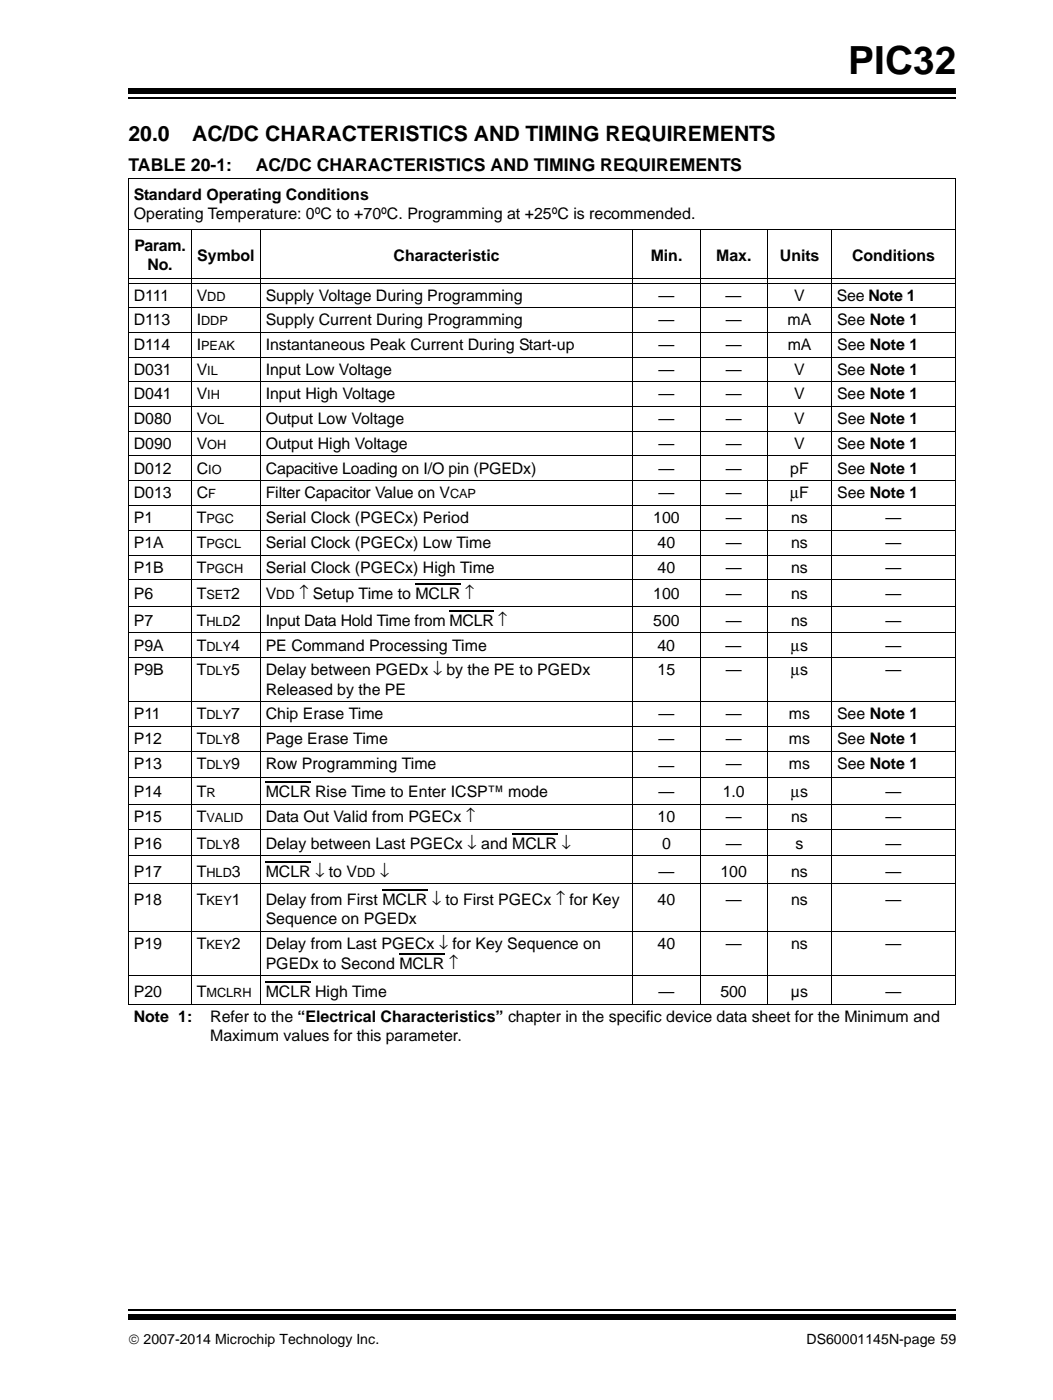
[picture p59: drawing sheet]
<svg xmlns="http://www.w3.org/2000/svg" width="210mm" height="279mm" viewBox="0 0 210 279" stroke-linecap="round" stroke-linejoin="round" font-family="sans-serif">
<defs><g id="words">
<text font-size="7.7" x="169.2" y="14.7">PIC32</text>
<g font-size="4.2">
<text x="25.6" y="28.2">20.0</text>
<text x="38.3" y="28.2">AC/DC CHARACTERISTICS AND TIMING REQUIREMENTS</text>
</g>
<g font-size="3.5">
<text x="25.6" y="34.1">TABLE 20-1:</text>
<text x="51" y="34.1">AC/DC CHARACTERISTICS AND TIMING REQUIREMENTS</text>
</g>
<g font-size="3.2">
<text x="26.7" y="39.9">Standard Operating Conditions</text>
<text x="26.7" y="43.7">Operating Temperature: 0ºC to +70ºC. Programming at +25ºC is recommended.</text>
<text x="26.8" y="50.1">Param.</text>
<text x="29.4" y="54">No.</text>
<text x="39.3" y="52">Symbol</text>
<text x="78.5" y="52">Characteristic</text>
<text x="129.8" y="52">Min.</text>
<text x="142.8" y="52">Max.</text>
<text x="155.5" y="52">Units</text>
<text x="169.9" y="52">Conditions</text>
<text x="26.7" y="60">D111</text>
<text x="39.2" y="60">V</text>
<text x="53" y="60">Supply Voltage During Programming</text>
<text x="131.3" y="60">—</text>
<text x="144.7" y="60">—</text>
<text x="158.4" y="60">V</text>
<text x="166.9" y="60">See Note 1</text>
<text x="26.7" y="64.9">D113</text>
<text x="39.2" y="64.9">I</text>
<text x="53" y="64.9">Supply Current During Programming</text>
<text x="131.3" y="64.9">—</text>
<text x="144.7" y="64.9">—</text>
<text x="157" y="64.9">mA</text>
<text x="166.9" y="64.9">See Note 1</text>
<text x="26.7" y="69.8">D114</text>
<text x="39.2" y="69.8">I</text>
<text x="53" y="69.8">Instantaneous Peak Current During Start-up</text>
<text x="131.3" y="69.8">—</text>
<text x="144.7" y="69.8">—</text>
<text x="157.1" y="69.8">mA</text>
<text x="166.9" y="69.8">See Note 1</text>
<text x="26.7" y="74.8">D031</text>
<text x="39.2" y="74.8">V</text>
<text x="53" y="74.8">Input Low Voltage</text>
<text x="131.3" y="74.8">—</text>
<text x="144.7" y="74.8">—</text>
<text x="158.4" y="74.8">V</text>
<text x="166.9" y="74.8">See Note 1</text>
<text x="26.7" y="79.7">D041</text>
<text x="39.2" y="79.7">V</text>
<text x="53" y="79.7">Input High Voltage</text>
<text x="131.3" y="79.7">—</text>
<text x="144.7" y="79.7">—</text>
<text x="158.4" y="79.7">V</text>
<text x="166.9" y="79.7">See Note 1</text>
<text x="26.7" y="84.7">D080</text>
<text x="26.7" y="89.6">D090</text>
<text x="39.2" y="84.7">V</text>
<text x="39.2" y="89.6">V</text>
<text x="53" y="84.7">Output Low Voltage</text>
<text x="53" y="89.6">Output High Voltage</text>
<text x="131.3" y="89.6">—</text>
<text x="131.3" y="84.7">—</text>
<text x="144.7" y="89.6">—</text>
<text x="144.7" y="84.7">—</text>
<text x="158.4" y="89.6">V</text>
<text x="158.4" y="84.7">V</text>
<text x="166.9" y="89.6">See Note 1</text>
<text x="166.9" y="84.7">See Note 1</text>
<text x="26.7" y="94.5">D012</text>
<text x="39.2" y="94.5">C</text>
<text x="53" y="94.5">Capacitive Loading on I/O pin (PGEDx)</text>
<text x="131.3" y="94.5">—</text>
<text x="144.7" y="94.5">—</text>
<text x="157.6" y="94.5">pF</text>
<text x="166.9" y="94.5">See Note 1</text>
<text x="26.7" y="99.5">D013</text>
<text x="39.2" y="99.5">C</text>
<text x="53" y="99.5">Filter Capacitor Value on V</text>
<text x="131.3" y="99.5">—</text>
<text x="144.7" y="99.5">—</text>
<text x="157.5" y="99.5">μF</text>
<text x="166.9" y="99.5">See Note 1</text>
<text x="26.7" y="104.4">P1</text>
<text x="39.2" y="104.4">T</text>
<text x="53" y="104.4">Serial Clock (PGECx) Period</text>
<text x="130.3" y="104.4">100</text>
<text x="144.7" y="104.4">—</text>
<text x="157.8" y="104.4">ns</text>
<text x="176.6" y="104.4">—</text>
<text x="26.7" y="109.4">P1A</text>
<text x="39.2" y="109.4">T</text>
<text x="53" y="109.4">Serial Clock (PGECx) Low Time</text>
<text x="131.1" y="109.4">40</text>
<text x="144.7" y="109.4">—</text>
<text x="157.8" y="109.4">ns</text>
<text x="176.6" y="109.4">—</text>
<text x="26.7" y="114.3">P1B</text>
<text x="26.7" y="119.6">P6</text>
<text x="39.2" y="114.3">T</text>
<text x="39.2" y="119.6">T</text>
<text x="46.1" y="119.6">2</text>
<text x="53" y="119.6">V</text>
<text x="53" y="114.3">Serial Clock (PGECx) High Time</text>
<text x="59.6" y="119.6">↑ Setup Time to MCLR ↑</text>
<text x="130.3" y="119.6">100</text>
<text x="131.1" y="114.3">40</text>
<text x="144.7" y="119.6">—</text>
<text x="144.7" y="114.3">—</text>
<text x="157.8" y="119.6">ns</text>
<text x="157.8" y="114.3">ns</text>
<text x="176.6" y="119.6">—</text>
<text x="176.6" y="114.3">—</text>
<text x="26.7" y="124.9">P7</text>
<text x="39.2" y="124.9">T</text>
<text x="46.2" y="124.9">2</text>
<text x="53" y="124.9">Input Data Hold Time from MCLR ↑</text>
<text x="130.3" y="124.9">500</text>
<text x="144.7" y="124.9">—</text>
<text x="157.8" y="124.9">ns</text>
<text x="176.6" y="124.9">—</text>
<text x="26.7" y="129.8">P9A</text>
<text x="39.2" y="129.8">T</text>
<text x="46.1" y="129.8">4</text>
<text x="53" y="129.8">PE Command Processing Time</text>
<text x="131.1" y="129.8">40</text>
<text x="144.7" y="129.8">—</text>
<text x="157.7" y="129.8">μs</text>
<text x="176.6" y="129.8">—</text>
<text x="26.7" y="134.8">P9B</text>
<text x="39.2" y="134.8">T</text>
<text x="46.1" y="134.8">5</text>
<text x="53" y="134.8">Delay between PGEDx ↓ by the PE to PGEDx</text>
<text x="131.1" y="134.8">15</text>
<text x="144.7" y="134.8">—</text>
<text x="157.7" y="134.8">μs</text>
<text x="176.6" y="134.8">—</text>
<text x="26.7" y="143.6">P11</text>
<text x="39.2" y="143.6">T</text>
<text x="46.1" y="143.6">7</text>
<text x="53" y="143.6">Chip Erase Time</text>
<text x="53" y="138.6">Released by the PE</text>
<text x="131.3" y="143.6">—</text>
<text x="144.7" y="143.6">—</text>
<text x="157.3" y="143.6">ms</text>
<text x="166.9" y="143.6">See Note 1</text>
<text x="26.7" y="148.5">P12</text>
<text x="39.2" y="148.5">T</text>
<text x="46.1" y="148.5">8</text>
<text x="53" y="148.5">Page Erase Time</text>
<text x="131.3" y="148.5">—</text>
<text x="144.7" y="148.5">—</text>
<text x="157.3" y="148.5">ms</text>
<text x="166.9" y="148.5">See Note 1</text>
<text x="26.7" y="153.5">P13</text>
<text x="39.2" y="153.5">T</text>
<text x="46.1" y="153.5">9</text>
<text x="53" y="153.5">Row Programming Time</text>
<text x="131.3" y="153.8">—</text>
<text x="144.7" y="153.5">—</text>
<text x="157.3" y="153.5">ms</text>
<text x="166.9" y="153.5">See Note 1</text>
<text x="26.7" y="159.1">P14</text>
<text x="39.2" y="159.1">T</text>
<text x="53" y="159.1">MCLR Rise Time to Enter ICSP™ mode</text>
<text x="131.3" y="159.1">—</text>
<text x="144.1" y="159.1">1.0</text>
<text x="157.7" y="159.1">μs</text>
<text x="176.6" y="159.1">—</text>
<text x="26.7" y="164">P15</text>
<text x="39.2" y="164">T</text>
<text x="53" y="164">Data Out Valid from PGECx ↑</text>
<text x="131.1" y="164">10</text>
<text x="144.7" y="164">—</text>
<text x="157.8" y="164">ns</text>
<text x="176.6" y="164">—</text>
<text x="26.7" y="169.3">P16</text>
<text x="39.2" y="169.3">T</text>
<text x="46.1" y="169.3">8</text>
<text x="53" y="169.3">Delay between Last PGECx ↓ and MCLR ↓</text>
<text x="132" y="169.3">0</text>
<text x="144.7" y="169.3">—</text>
<text x="158.6" y="169.3">s</text>
<text x="176.6" y="169.3">—</text>
<text x="26.7" y="175">P17</text>
<text x="39.2" y="175">T</text>
<text x="46.2" y="175">3</text>
<text x="53" y="175">MCLR ↓ to V</text>
<text x="75.7" y="175">↓</text>
<text x="131.3" y="175">—</text>
<text x="143.7" y="175">100</text>
<text x="157.8" y="175">ns</text>
<text x="176.6" y="175">—</text>
<text x="26.7" y="180.6">P18</text>
<text x="39.2" y="180.6">T</text>
<text x="46.2" y="180.6">1</text>
<text x="53" y="180.6">Delay from First MCLR ↓ to First PGECx ↑ for Key</text>
<text x="53" y="184.5">Sequence on PGEDx</text>
<text x="131.1" y="180.6">40</text>
<text x="144.7" y="180.6">—</text>
<text x="157.8" y="180.6">ns</text>
<text x="176.6" y="180.6">—</text>
<text x="26.7" y="189.4">P19</text>
<text x="39.2" y="189.4">T</text>
<text x="46.2" y="189.4">2</text>
<text x="53" y="189.4">Delay from Last PGECx ↓ for Key Sequence on</text>
<text x="131.1" y="189.4">40</text>
<text x="144.7" y="189.4">—</text>
<text x="157.8" y="189.4">ns</text>
<text x="176.6" y="189.4">—</text>
<text x="53" y="193.3">PGEDx to Second MCLR ↑</text>
<text x="26.7" y="199">P20</text>
<text x="26.7" y="203.9">Note 1:</text>
<text x="39.2" y="199">T</text>
<text x="41.9" y="203.9">Refer to the “Electrical Characteristics” chapter in the specific device data sheet for the Minimum and</text>
<text x="53" y="199">MCLR High Time</text>
<text x="131.3" y="199">—</text>
<text x="143.7" y="199">500</text>
<text x="157.7" y="199">µs</text>
<text x="176.6" y="199">—</text>
<text x="41.9" y="207.8">Maximum values for this parameter.</text>
</g>
<g font-size="2.8">
<text x="25.6" y="268.1">© 2007-2014 Microchip Technology Inc.</text>
<text x="160.8" y="268.1">DS60001145N-page 59</text>
</g>
<g font-size="2.5">
<text x="41.3" y="60">DD</text>
<text x="40.1" y="64.9">DDP</text>
<text x="40.1" y="69.8">PEAK</text>
<text x="41.3" y="74.8">IL</text>
<text x="41.3" y="79.7">IH</text>
<text x="41.3" y="84.7">OL</text>
<text x="41.3" y="89.6">OH</text>
<text x="41.5" y="94.5">IO</text>
<text x="41.5" y="99.5">F</text>
<text x="89.7" y="99.5">CAP</text>
<text x="41.2" y="104.4">PGC</text>
<text x="41.2" y="109.4">PGCL</text>
<text x="41.2" y="114.3">PGCH</text>
<text x="41.2" y="119.6">SET</text>
<text x="55.1" y="119.6">DD</text>
<text x="41.2" y="124.9">HLD</text>
<text x="41.2" y="129.8">DLY</text>
<text x="41.2" y="134.8">DLY</text>
<text x="41.2" y="143.6">DLY</text>
<text x="41.2" y="148.5">DLY</text>
<text x="41.2" y="153.5">DLY</text>
<text x="41.2" y="159.1">R</text>
<text x="41.2" y="164">VALID</text>
<text x="41.2" y="169.3">DLY</text>
<text x="41.2" y="175">HLD</text>
<text x="71.2" y="175">DD</text>
<text x="41.2" y="180.6">KEY</text>
<text x="41.2" y="189.4">KEY</text>
<text x="41.2" y="199">MCLRH</text>
</g>
</g></defs>
<path d="M25.6 261.4h165.1" fill="none" stroke="#000" stroke-width=".36"/>
<path d="M25.6 262.3h165.1v1.1h-165.1z" fill="#000"/>
<path d="M25.6 17.3h165.1v5.4h-165.1z" fill="#fff"/>
<path d="M25.6 19.6h165.1" fill="none" stroke="#000" stroke-width=".36"/>
<path d="M25.6 17.7h165.1v1h-165.1z" fill="#000"/>
<path d="M82.8 116.6h9M89.6 121.9h8.8M53 156.1h9M53 172h9M76.2 177.6h9M102.1 166.3h9M53 196h9M79.6 190.3h9" fill="none" stroke="#000" stroke-width=".23"/>
<g fill="none" stroke="#000" stroke-width=".2">
<path d="M25.5 35.6h165.1M25.6 35.7v164.6M190.5 35.7v164.6M25.5 45.9h165.1M25.7 55.7h164.7M25.7 56.5h164.7M38.2 45.8v154.7M51.9 45.8v154.7M126.2 45.8v154.7M139.6 45.8v154.7M153 45.8v154.7M165.9 45.8v154.7"/>
<path d="M25.5 61.4h165.1M25.5 66.3h165.1M25.5 71.3h165.1M25.5 76.2h165.1M25.5 81.1h165.1M25.5 86.1h165.1M25.5 91h165.1M25.5 96h165.1M25.5 100.9h165.1M25.5 105.8h165.1M25.5 110.8h165.1M25.5 115.7h165.1"/>
<path d="M25.5 121h165.1M25.5 126.3h165.1M25.5 131.2h165.1M25.5 140h165.1M25.5 145h165.1M25.5 149.9h165.1M25.5 155.2h165.1M25.5 160.5h165.1M25.5 165.4h165.1M25.5 170.7h165.1M25.5 176.4h165.1M25.5 185.9h165.1"/>
<path d="M25.5 194.7h165.1M25.5 200.4h165.1"/>
</g>
<use href="#words"/>
</svg>
